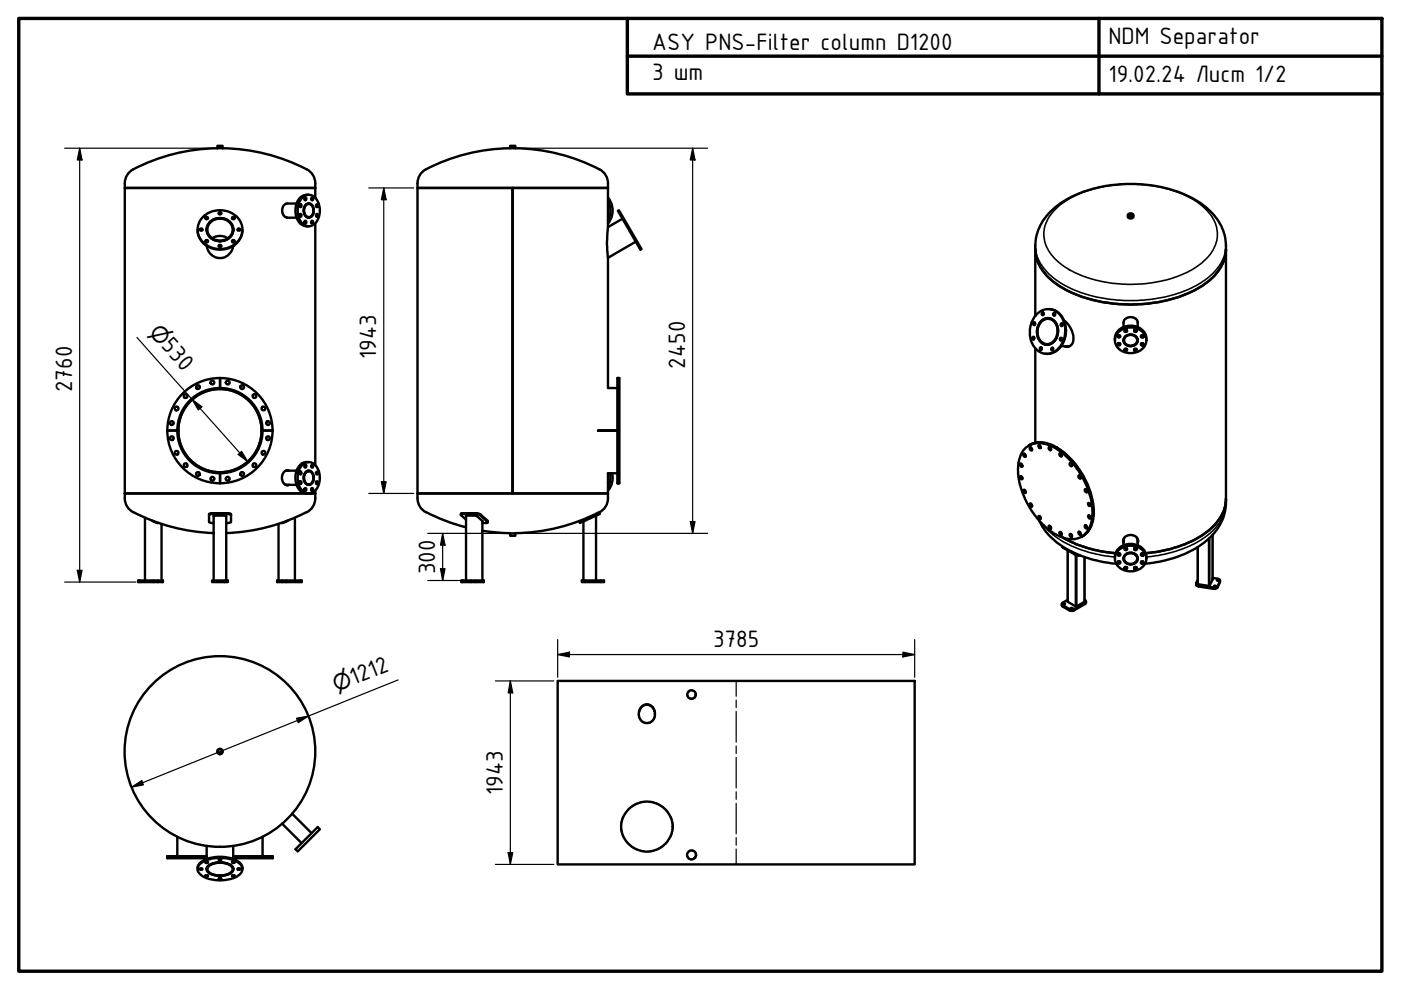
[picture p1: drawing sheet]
<svg xmlns="http://www.w3.org/2000/svg" width="297mm" height="210mm" viewBox="0 0 297 210" stroke-linecap="round" stroke-linejoin="round" font-family="sans-serif">
<defs><g id="words">
<g font-size="5.4">
<text x="138.3" y="10.6">ASY PNS-Filter column D1200</text>
<text x="235" y="9.4">NDM Separator</text>
<text x="138.3" y="16.9">3 шт</text>
<text x="235" y="17.4">19.02.24 Лист 1/2</text>
<text x="34" y="73.5" transform="rotate(48 34 73.5)">530</text>
<text x="79.8" y="76.1" transform="rotate(-90 79.8 76.1)">1943</text>
<text x="15.3" y="83.2" transform="rotate(-90 15.3 83.2)">2760</text>
<text x="145.2" y="78.2" transform="rotate(-90 145.2 78.2)">2450</text>
<text x="92.3" y="121.8" transform="rotate(-90 92.3 121.8)">300</text>
<text x="151.2" y="137.2">3785</text>
<text x="75" y="145.3" transform="rotate(-22 75 145.3)">1212</text>
<text x="106.6" y="168.5" transform="rotate(-90 106.6 168.5)">1943</text>
</g>
<g font-size="4.6">
<text x="31.4" y="70.5" transform="rotate(48 31.4 70.5)">⌀</text>
<text x="71.3" y="146.7" transform="rotate(-22 71.3 146.7)">⌀</text>
</g>
</g></defs>
<!-- layer: Visible (ISO) -->
<g fill="none" stroke="#000" stroke-width=".51">
<path d="M46.1 31.4a39 39 0 0 0-18.4 4.8 3.7 3.7 0 0 0-1.2 3.6h40.3h-40.3v64.8M46.1 30.9h1.1v.5h-1.1zM47.2 31.4a39.3 39.3 0 0 1 18.4 4.8 3.3 3.3 0 0 1 1.2 2.7v3M108.1 31.4a39 39 0 0 0-18.3 4.8 3.7 3.7 0 0 0-1.3 3.6h40.4M108.2 30.9h1.1v.5h-1.1zM108.7 39.8v64.8v-64.8h-20.2v64.8M108.7 39.8v64.8M109.3 31.4a39.3 39.3 0 0 1 18.3 4.8 3.3 3.3 0 0 1 1.3 2.7v9.2M41.9 48.7a4.6 4.6 0 0 0 5.7 4.1 4.3 4.3 0 0 0 3.8-4.1M42.4 48.7l.2-.1 .3 .1M43.1 45.9a5.1 5.1 0 0 1 8.1 1.6 4.3 4.3 0 0 1-4.7 5.3 4.3 4.3 0 0 1-4.5-4.9l.4-1.1zM43.6 51.2l.1-.2 .4 .2"/>
<path d="M43.6 46.3l.2-.2 .3 .2M43.8 52.1a2.83 2.83 0 0 0 2.8 2.6 2.83 2.83 0 0 0 2.8-2.6M43.8 51v.4zM43.8 48.7v.3M43.8 51v.4M43.9 48.5l-.1 .2M44.3 47.3a2.97 2.97 0 0 1 3-1 2.97 2.97 0 0 1 2.2 2.2 2.88 2.88 0 0 1-2 2.5 2.88 2.88 0 0 1-3.1-.8 2.19 2.19 0 0 1-.1-2.9zM44.5 47.3a2.73 2.73 0 0 1 2.9-.9 2.73 2.73 0 0 1 1.9 2.4 2.69 2.69 0 0 1-2.7 2.2 2.69 2.69 0 0 1-2.6-2.4v-.5zM44.6 47a2.91 2.91 0 0 1 4.8 1.5 2.82 2.82 0 0 1-4.5 2.1 2.2 2.2 0 0 1-.3-3.6zM45 50.5a2.93 2.93 0 0 1 3.3 0M46.4 52.2l.1-.2 .4 .2M46.4 45.3l.2-.2 .3 .2"/>
<path d="M49.2 51.2l.2-.2 .3 .2M49.2 46.3l.2-.2 .3 .2M49.4 48.5l.1 .2M49.4 48.7v.3M49.5 51l-.1 .4M50.4 48.7l.2-.1 .3 .1M62.9 43.2h-2.2l-.6 .4-.3 .9 .1 .9 .6 .6 .4 .2h2M64.1 41.9a1.98 1.98 0 0 1 3.3 1 4 4 0 0 1-1.2 4.9 2.35 2.35 0 0 1-3-2.2 4.1 4.1 0 0 1 .9-3.7zM64.9 43.5a.91 .91 0 0 1 1-.2 .91 .91 0 0 1 .5 .9 1.27 1.27 0 0 1-1.2 1.8 1.64 1.64 0 0 1-.3-2.5zM64.9 43.4a1.15 1.15 0 0 1 1.3 .1 1.15 1.15 0 0 1 .3 1.3 1.03 1.03 0 0 1-.6 1.2 1.03 1.03 0 0 1-1.3-.4 1.92 1.92 0 0 1 .3-2.2zM64.9 43.3a1.06 1.06 0 0 1 1.2 .1 1.06 1.06 0 0 1 .4 1.1 1.18 1.18 0 0 1-.3 1.2 1.18 1.18 0 0 1-1.2 .3 1.83 1.83 0 0 1-.1-2.7zM65.4 43.2h.1"/>
<path d="M65.4 46.2h.1M65.4 41.3h-.4a3.1 3.1 0 0 0-2.3 3.8 2.75 2.75 0 0 0 2.7 2.9M66 46.9a.23 .23 0 0 1 .4 .2 .23 .23 0 0 1-.4 .2zM66.8 47.3v51.3M67.1 45.4a.24 .24 0 0 1 .3 .1 .24 .24 0 0 1-.1 .3 .24 .24 0 0 1-.3 0zM67.1 43.3a.28 .28 0 0 1 .3 .3 .28 .28 0 0 1-.3 .3l-.1-.3zM128.9 48.1l-.2 2.9 .2 3.5v27.8h2M128.9 45.4v.5M128.9 43.4v.5M128.9 42.6a4.4 4.4 0 0 1 0 4.1M128.9 41.9a4.3 4.3 0 0 1 0 5.4M131 44.7l.2-.1 4.8 8.2-.2 .1z"/>
<path d="M132 46.4l-3.1 1.7M134.8 51.2l-5.9 3.5M219.5 52.9a10 10 0 0 0 5.7 8.1 31.3 31.3 0 0 0 23.3 2.4 18 18 0 0 0 9.9-6.2l1.1-1.9 .4-2.4M239.1 45.6v.4a.65 .65 0 0 0 1.2 0v-.4M239.2 45.4a.59 .59 0 0 1 1 .3 .59 .59 0 0 1-.5 .2 .59 .59 0 0 1-.5-.4zM239.3 45.4a.5 .5 0 0 1 .5-.1 .5 .5 0 0 1 .4 .4 .47 .47 0 0 1-.6 .2 .47 .47 0 0 1-.3-.5zM219.2 71.4l-.2 .2 .2 .4M219.4 68.4l-.2 .2 .1 .3M219.5 67v-15.1l.1-1.3 .4-1.3a13.4 13.4 0 0 1 8-7.9 29.8 29.8 0 0 1 25.3 .9 12.4 12.4 0 0 1 6.3 7.3l.3 2.3v54.7a11.4 11.4 0 0 1-6.1 9.4 25.2 25.2 0 0 1-11.1 3.5M219.5 73.8v20.1M219.8 66.6a3.4 3.4 0 0 1 3.5-.9 3.4 3.4 0 0 1 2.3 2.7 5.2 5.2 0 0 1-3 6.5 3.7 3.7 0 0 1-4.2-3.6 5.7 5.7 0 0 1 1.4-4.7zM220.8 68.1a2.07 2.07 0 0 1 2.2-.5 2.07 2.07 0 0 1 1.3 1.9 2.83 2.83 0 0 1-2.5 3.6 2.85 2.85 0 0 1-1.5-4.5z"/>
<path d="M220.8 73.7l-.2 .2 .1 .3M220.8 68a2.04 2.04 0 0 1 2.1-.4 2.04 2.04 0 0 1 1.3 1.8 2.81 2.81 0 0 1-2.4 3.7 2.67 2.67 0 0 1-1.8-3.6zM220.8 68.2a1.95 1.95 0 0 1 2.2-.4 1.95 1.95 0 0 1 1.2 1.8 2.66 2.66 0 0 1-2.3 3.4 2.75 2.75 0 0 1-1.4-4.4zM221.2 66.3l-.2 .2 .1 .3M221.7 73.1h.2M221.8 73.1h.3M222.2 67.5h.2M222.3 67.5h.3M222.5 65.5a4.2 4.2 0 0 1 3.5 4.6 4.7 4.7 0 0 1-3.6 4.9h-.7M223.2 73.8l-.1 .1v.4M223.6 66.4a.26 .26 0 0 0-.4 .1 .26 .26 0 0 0 .2 .3 .26 .26 0 0 0 .3-.2l-.1-.2h-.1l-.1 .3 .2 .2M225 73.4l1.6 .1"/>
<path d="M225 71.6l-.1 .2 .1 .4M225.2 68.6l-.2 .1 .2 .4M225.6 68l.6 .5 .8 1.1 .5 1.4 .1 .5a1.47 1.47 0 0 1-.3 1.5 1.47 1.47 0 0 1-1.5 .4M225.9 73.4l.3 .1M236.4 72.2a3.1 3.1 0 0 1 3.9-3.1 2.9 2.9 0 0 1 2.7 3.1M237.1 72.8h.3M237.1 71.1h.3M237.3 70.3a3.6 3.6 0 0 1 5.7 1.3 3 3 0 0 1-3.7 3.3 2.71 2.71 0 0 1-2.5-4.1zM238.2 69.4v-1.1l.2-.5 .4-.3 .6-.3 1 .1 .6 .5 .2 .5v1.1M238.2 72.1v.1M238.5 74h.4M238.5 69.9h.4"/>
<path d="M238.5 71.4a1.48 1.48 0 0 1 1.8-.4 1.48 1.48 0 0 1 .8 1.6 1.55 1.55 0 0 1-1.6 .8 1.55 1.55 0 0 1-1.3-1.4zM238.5 71.3a1.57 1.57 0 0 1 1.7-.3 1.57 1.57 0 0 1 1 1.3 1.53 1.53 0 0 1-1.6 1.1 1.53 1.53 0 0 1-1.4-1.4zM238.7 71.3a1.37 1.37 0 0 1 1.6-.2 1.37 1.37 0 0 1 .7 1.3 1.41 1.41 0 0 1-1.5 .9 1.41 1.41 0 0 1-1.2-1.3zM240.5 74h.4M240.5 69.9h.4M241.2 72.1v.1M242 72.8h.4M242 71.1h.4M35.5 91.3h2.3M37.6 91.3h.2M37.8 91.3a8.8 8.8 0 0 0 8.8 8.8M46.6 82.5a8.8 8.8 0 0 0-8.8 8.8"/>
<path d="M46.6 80.2a11.2 11.2 0 0 0-11.1 11.1 11.2 11.2 0 0 0 11.1 11.2M46.6 82.5a8.8 8.8 0 0 1 8.9 8.8 8.8 8.8 0 0 1-8.9 8.8M46.6 80.2a11.2 11.2 0 0 1 11.2 11.1 11.2 11.2 0 0 1-11.2 11.2M46.7 80.2v2.3M55.5 91.3h2.3M60.9 99.7l.2 .1M61.3 99.8a1.48 1.48 0 0 0-1.4 .7 1.48 1.48 0 0 0 0 1.6l.3 .4a.91 .91 0 0 0 1.1 .3M62.9 99.8h-2.4M64.2 98.5a2.04 2.04 0 0 1 3.3 1.2 3.7 3.7 0 0 1-1.6 4.9 2.49 2.49 0 0 1-2.7-2.7 3.9 3.9 0 0 1 1-3.4zM64.9 100a1.13 1.13 0 0 1 1.3 .1 1.13 1.13 0 0 1 .3 1.2 1.09 1.09 0 0 1-.4 1.2 1.09 1.09 0 0 1-1.2 0 1.9 1.9 0 0 1 0-2.5zM65.4 99.8h.1M65.4 98h-.4a2.96 2.96 0 0 0-2.4 3.3 3.1 3.1 0 0 0 2.3 3.3h.1"/>
<path d="M66 98.6a.25 .25 0 0 1 .4 .3 .24 .24 0 0 1-.4 .1zM126.8 91.3h4.3v-11.1h-.2v11.1M126.9 91.3h4h-4.1M130.9 91.3h.2v11.2h-.2zM130.9 80.2h.2M131.1 80.2h.2v22.3h-.2zM216.3 98.3a.35 .35 0 0 1 .4 .2 .35 .35 0 0 1-.1 .4l-.3-.2zM216.4 98.3l.1 .4 .2 .2M216.5 98.4l.3 .4M217 96.2a.36 .36 0 0 1 .4 .2 .36 .36 0 0 1-.1 .5l-.3-.3zM217.1 96.2v.3l.4 .3M217.3 96.2l.2 .5"/>
<path d="M217.5 94.9a5.3 5.3 0 0 1 6.1 0 17 17 0 0 1 8 15 4.5 4.5 0 0 1-4.6 4.4 10.8 10.8 0 0 1-7.3-4.7 16.2 16.2 0 0 1-3.8-11.5l.6-1.8zM218.3 94.4a6.2 6.2 0 0 1 6.4 1.1 17.6 17.6 0 0 1 7.1 13.6 5.4 5.4 0 0 1-2.4 4.6M218.3 94.4a5.6 5.6 0 0 1 5.6 .5M218.3 94.4a5.5 5.5 0 0 1 5.7 .4M218.3 94.4l-.2 .1M218.4 94.8a.38 .38 0 0 1 .4 .3 .38 .38 0 0 1-.1 .4l-.3-.2zM218.5 94.8v.4l.3 .2M218.6 94.9l.2 .4M220.3 94.4a.3 .3 0 0 0-.1 .4 .3 .3 0 0 0 .5 0l-.4-.4 .1 .4 .2 .1M220.4 94.4l.3 .4M222.4 94.8a.36 .36 0 0 1 .4 .2 .36 .36 0 0 1-.1 .5l-.3-.3zM222.5 94.8v.4l.3 .2"/>
<path d="M222.6 94.8l.2 .5M223.9 94.9a17.5 17.5 0 0 1 7.9 13.7M224 94.8a17.3 17.3 0 0 1 7.9 13.7M224 94.8l-.1 .1M224.6 96.2a.33 .33 0 0 1 .5 .1 .33 .33 0 0 1-.2 .5l-.2-.2zM224.8 96.1l.1 .5 .2 .1M224.9 96.2l.2 .4M226.8 98.2a.36 .36 0 0 1 .4 .2 .36 .36 0 0 1-.1 .5l-.3-.3zM226.9 98.2l.1 .3 .3 .3M227.1 98.2l.2 .5M26.5 104.6a3.7 3.7 0 0 0 1.8 4M26.5 104.6h40.3"/>
<path d="M28.2 108.6a40 40 0 0 0 17.1 4.4M30.7 109.8v13.3M32.2 110.4l1.3 .5M33.5 110.9h.1M34.2 111.1v12M44.3 109.2l.5-.2h3.7l.5 .2M45.3 110.9h-.6l-.4-.2v-1.7l.1-.1h4.5l.1 .1v1.6l-.3 .2-.7 .1M46.7 100.1v2.4M59.1 111.1v12M60.5 102.8h2.4M61.1 110.4l-.9 .4-.5 .1M61.1 102.8l-.2 .1"/>
<path d="M62.5 109.8v13.3M63.5 100.1a.24 .24 0 0 1 .4 0 .24 .24 0 0 1 0 .3 .24 .24 0 0 1-.4 .1zM64.9 100.1a1 1 0 0 1 1.1-.1 1 1 0 0 1 .5 1 1.31 1.31 0 0 1-1.3 1.8 1.84 1.84 0 0 1-.3-2.7zM64.9 100.1a.97 .97 0 0 1 1.1 0 .97 .97 0 0 1 .4 1 1.08 1.08 0 0 1-.3 1.2 1.08 1.08 0 0 1-1.2 .2 1.79 1.79 0 0 1 0-2.4zM65 108.6a40 40 0 0 1-17 4.4M65.4 102.8h.1M66.8 104a4.8 4.8 0 0 1-.8 3.9l-1 .7M67.1 100.1a.24 .24 0 0 1 .3 .1 .24 .24 0 0 1-.2 .3 .24 .24 0 0 1-.2-.4zM88.5 104.6a3.7 3.7 0 0 0 1.8 4M88.5 104.6h40.4M90.3 108.6a40 40 0 0 0 8.5 3.2M97.7 109.1l.2-.3 3.7 .1 1.8 1.6v.3"/>
<path d="M98.8 110.2l-1.1-1v-.2h3.6l.5 .2 1.6 1.6-.1 .1h-1M102.3 112.5l2.9 .4 2.9 .1M108.2 113.1h1.1v.5h-1.1zM122.9 110.7l4.2-1.9 .1 .2-4.3 1.9zM123.7 110.5v12.6M126.4 109.3v13.8M127.1 108.6a40 40 0 0 1-17.9 4.4M128.9 102.1v.5M129 100.3l-.1 .2M129.3 100.3a4.6 4.6 0 0 1-.4 3M129.8 100.3a4.2 4.2 0 0 1-.9 3.7M130.9 100.3h-2v5.4a3.3 3.3 0 0 1-1.8 2.9"/>
<path d="M130.9 102.5h.2M216.3 101a.36 .36 0 0 1 .4 .2 .36 .36 0 0 1-.1 .4l-.3-.3zM216.4 100.9l.1 .4 .2 .2M216.5 101l.3 .4M217 103.9a.36 .36 0 0 1 .4 .2 .36 .36 0 0 1-.1 .4l-.3-.2zM217.1 103.9l.1 .3 .3 .3M217.3 103.9l.2 .4M218.4 106.8a.38 .38 0 0 1 .4 .2 .38 .38 0 0 1-.1 .5l-.4-.4zM218.5 106.8v.4l.3 .2M218.6 106.8l.2 .4M220.2 109.4a.34 .34 0 0 1 .4 .2 .34 .34 0 0 1-.2 .4l-.2-.3zM220.3 109.4v.3l.3 .3"/>
<path d="M220.3 110.4a15.4 15.4 0 0 0 9.6 7.7l3.5 1 3.3 .4M220.4 109.4l.3 .5M222.4 111.5a.36 .36 0 0 1 .4 .2 .36 .36 0 0 1-.1 .4l-.3-.2zM222.5 111.5v.4l.3 .2M222.6 111.5l.2 .4M224.6 112.9a.31 .31 0 0 1 .5 .1 .31 .31 0 0 1-.2 .4zM224.8 112.8v.4l.3 .2M224.9 112.8l.2 .5M225.3 115.9l.1 .2 2.5 1.5 1.2 .2M225.3 114a27.5 27.5 0 0 0 11.2 3.3M226.4 116.7v10.9l1.6 .9h.3l1.7-.9v-9.5M226.8 113.3a.36 .36 0 0 1 .4 .2 .36 .36 0 0 1-.1 .4l-.3-.3z"/>
<path d="M226.9 113.2v.3l.4 .3M227 116.9l1.6 .7M227.1 113.3l.2 .4M228.7 100.9a.36 .36 0 0 1 .4 .2 .36 .36 0 0 1-.1 .4l-.3-.3zM228.7 112.7a.38 .38 0 0 1 .4 .3 .38 .38 0 0 1-.1 .4l-.3-.3zM228.8 100.8l.1 .4 .3 .2M228.8 112.7l.1 .4 .3 .2M228.9 100.9l.3 .4M228.9 112.8l.3 .4M229.4 113.7l-.1 .1M230 103.7a.36 .36 0 0 1 .4 .2 .36 .36 0 0 1-.1 .5l-.3-.2zM230.1 103.7l.1 .4 .3 .2"/>
<path d="M230.1 111.4l.1 .4 .3 .2a.32 .32 0 0 1-.4-.2 .32 .32 0 0 1 .1-.4l.3 .2v.4M230.3 103.8l.2 .4M230.3 111.4l.2 .5M230.7 106.7a.32 .32 0 0 1 .4 .2 .32 .32 0 0 1-.1 .4l-.2-.2zM230.8 109.3a.37 .37 0 0 1 .4 .2 .37 .37 0 0 1-.2 .5l-.3-.4zM230.8 106.7v.2l.4 .3M230.8 109.3l.1 .3 .3 .3M231 106.7l.2 .4M231 109.3l.2 .4M231.8 108.6a5.6 5.6 0 0 1-2.4 5.1M231.9 108.5a5.4 5.4 0 0 1-2.5 5.2M231.9 108.5l-.1 .1"/>
<path d="M236.4 118.4a3.1 3.1 0 0 1 4.1-3 2.83 2.83 0 0 1 2.5 3M237.1 119.1h.3M237.1 117.4h.3M237.2 117.4h.2M237.3 116.6a3.6 3.6 0 0 1 5.7 1.3 3 3 0 0 1-3.7 3.2 2.85 2.85 0 0 1-2.8-3.4zM238.1 114.7l.1 .3M238.2 115.1a1.46 1.46 0 0 1 .6-1.5 1.46 1.46 0 0 1 1.7 0l.4 .2a1.25 1.25 0 0 1 .3 1.3M238.2 118.3v.1M238.4 117.8a1.58 1.58 0 0 1 1.6-.6 1.58 1.58 0 0 1 1.2 1.3 1.53 1.53 0 0 1-1.6 1.2 1.53 1.53 0 0 1-1.4-1.4zM238.4 114l-.2 .5v1.1M238.5 116.2v.1a.25 .25 0 0 1 .4 0 .25 .25 0 0 1 0 .3 .25 .25 0 0 1-.4 0 .26 .26 0 0 1 0-.4 .26 .26 0 0 1 .4 0M238.5 117.6a1.57 1.57 0 0 1 1.7-.3 1.57 1.57 0 0 1 1 1.2 1.53 1.53 0 0 1-1.6 1.2 1.53 1.53 0 0 1-1.4-1.4z"/>
<path d="M238.7 117.6a1.34 1.34 0 0 1 1.6-.3 1.34 1.34 0 0 1 .7 1.5 1.39 1.39 0 0 1-1.6 .8 1.39 1.39 0 0 1-1-1.5zM240.5 116.2h.4M241 114l.2 .5v1.1M241.2 118.3v.1M241.3 114.7l-.1 .3M242 119.1h.4M242 117.4h.4M242.1 117.4h.2M257.1 113.4v9.5l-.6 1.2-.2 .1-2.4-.4v-7.8M259.9 105.8a9.9 9.9 0 0 1-5.3 7.9 27.9 27.9 0 0 1-11.7 3.6M29.3 123.1h5.2v.3h-5.2zM45 123.1h3.3v.3h-3.3z"/>
<path d="M45.3 123.1v-13.7l.2-.1 2.5 .1v13.7M58.8 123.1h5.2v.3h-5.2zM97.8 123.1h4.8v.3h-4.8zM98.8 123.1v-13.8l2.2 .1 1.3 1.1v12.6M123.4 123.1h4.7v.3h-4.7zM225.4 127.9a.18 .18 0 0 1 .3 0 .18 .18 0 0 1 0 .2 .18 .18 0 0 1-.2 .1l-.2-.1zM226.4 127.2l-1.2 .7-.1 .2 1.9 1.2 .5-.1 2.6-1.5 .2-.2-.3-.3M230.3 127.5l-.2 .5-2.6 1.5h-.7l-1.5-.9-.1-.1-.1-.4M238.5 120.2h.4M240.5 120.2h.4M257.1 122.5l1.1 .2 .5 .3-.6 1.3-.2 .2-.6 .1-3.4-.6-.3-.2v-.2l.3-.6M258.1 122.9a.18 .18 0 0 1 .3 0 .18 .18 0 0 1-.1 .3 .18 .18 0 0 1-.2-.1z"/>
<path d="M258.7 123.1v.4l-.6 1.1-.5 .3-3.7-.6-.2-.2-.1-.4M118.2 144.4h75.7v38.9h-75.7zM135.5 150.9l.4-.9 .5-.4 .5-.2 .8 .1 .4 .2 .5 .7 .2 .5M136 149.9l.1-.1a1.69 1.69 0 0 1 1.9-.2 1.69 1.69 0 0 1 .9 1.8l-.1 .4a1.73 1.73 0 0 1-2.2 1.4 1.73 1.73 0 0 1-1.1-2.4zM37.6 177.4v4.1M43.8 179.3v2.8M49.4 179.3v2.8M55.7 177.4v4.1M59.8 174.6l4.1 4.1M61.9 172.5l4.1 4.1M67.4 175.4l.4 .4-4.7 4.7-.4-.4zM133.2 171.7l1.4-1.1 1.4-.5 1-.2 1.3 .2 1 .3 1.4 .9 1.3 1.6 .6 1.7-.1 1.9-1 1.9-1.6 1.4-2 .7-1.9-.1-1.1-.3-1.2-.8-.9-.9-.6-.8-.5-1.9v-1.2l.4-1.2z"/>
<path d="M35.5 181.5v.5h8.3M35.5 181.5v.3h8.3M35.5 181.5h8.3M41.9 184.2a2.58 2.58 0 0 1 2.4-2.2 7.7 7.7 0 0 1 6.6 1l.4 .5 .1 .7M42.4 183.2a7.6 7.6 0 0 1 8.5 0 1.57 1.57 0 0 1-.6 2.6 8 8 0 0 1-7.8-.4 1.45 1.45 0 0 1-.1-2.2zM42.4 184.2h.5a.26 .26 0 0 1-.2 .2 .26 .26 0 0 1-.3-.2zM42.5 184.2h.3M43.6 185.6h.5a.26 .26 0 0 1-.3 .2 .26 .26 0 0 1-.2-.2zM43.6 182.8h.5a.29 .29 0 0 1-.3 .2 .29 .29 0 0 1-.2-.2zM43.6 185.6h.4M43.6 182.7h.4M43.8 182.7v.1"/>
<path d="M43.8 184.1v.1M44 183.8a4.3 4.3 0 0 1 5.3 0 1.1 1.1 0 0 1-.9 1.5 4 4 0 0 1-4.5-.7l-.1-.4zM44.4 183.5a4.1 4.1 0 0 1 4.8 .4 1.13 1.13 0 0 1-1.2 1.5 3.7 3.7 0 0 1-4-.9v-.5zM46.4 186.2l.2-.1 .3 .1a.29 .29 0 0 1-.3 .2 .29 .29 0 0 1-.2-.2zM46.4 182.2h.5a.25 .25 0 0 1-.3 .2 .25 .25 0 0 1-.2-.2zM46.5 186.2h.3M46.5 182.2h.3M49.2 182.8l.2-.1a.2 .2 0 0 1 .3 .1 .2 .2 0 0 1 0 .2 .2 .2 0 0 1-.3 0zM49.3 185.6h.1a.19 .19 0 0 1 .3-.1 .19 .19 0 0 1 0 .3 .19 .19 0 0 1-.3 0l-.2-.1zM49.3 185.6h.4M49.3 182.7h.4M49.4 181.5h8.4v.3h-8.4h8.4"/>
<path d="M49.4 182.7v.1M49.4 184.1v.1M49.5 184.2h-.1M50.4 184.2h.4a.22 .22 0 0 1-.2 .2 .22 .22 0 0 1-.2-.2zM50.5 184.2h.3M57.8 181.5v.5h-8.4"/>
<circle cx="42.6" cy="48.7" r=".26"/>
<circle cx="43.8" cy="51.1" r=".29"/>
<circle cx="43.8" cy="46.2" r=".28"/>
<circle cx="46.6" cy="52.1" r=".26"/>
<circle cx="46.6" cy="45.2" r=".27"/>
<circle cx="49.4" cy="46.2" r=".26"/>
<circle cx="49.5" cy="51.1" r=".25"/>
<circle cx="50.7" cy="48.7" r=".26"/>
<circle cx="63.7" cy="45.7" r=".26"/>
<circle cx="63.7" cy="43.6" r=".27"/>
<circle cx="64.8" cy="42.2" r=".27"/>
<circle cx="64.8" cy="47.1" r=".26"/>
<circle cx="66.1" cy="42.2" r=".26"/>
<circle cx="219.1" cy="71.7" r=".26"/>
<circle cx="219.3" cy="68.7" r=".27"/>
<circle cx="220.6" cy="73.9" r=".25"/>
<circle cx="221.1" cy="66.5" r=".27"/>
<circle cx="223.1" cy="74" r=".26"/>
<circle cx="224.9" cy="71.9" r=".26"/>
<circle cx="225.1" cy="68.9" r=".26"/>
<circle cx="237.2" cy="71.4" r=".26"/>
<circle cx="237.3" cy="73" r=".27"/>
<circle cx="238.7" cy="74.2" r=".28"/>
<circle cx="238.7" cy="70.1" r=".26"/>
<circle cx="240.7" cy="74.2" r=".27"/>
<circle cx="240.8" cy="70.2" r=".28"/>
<circle cx="242.2" cy="71.4" r=".28"/>
<circle cx="242.2" cy="73" r=".28"/>
<circle cx="36.4" cy="92.9" r=".4"/>
<circle cx="36.4" cy="89.7" r=".4"/>
<circle cx="37.4" cy="96" r=".4"/>
<circle cx="37.4" cy="86.6" r=".4"/>
<circle cx="39.3" cy="98.6" r=".4"/>
<circle cx="39.3" cy="84" r=".4"/>
<circle cx="42" cy="82.1" r=".4"/>
<circle cx="45" cy="81.1" r=".4"/>
<circle cx="46.6" cy="91.3" r="8.8"/>
<circle cx="46.6" cy="91.3" r="9"/>
<circle cx="48.3" cy="81.1" r=".4"/>
<circle cx="51.3" cy="82.1" r=".4"/>
<circle cx="54" cy="84" r=".4"/>
<circle cx="54" cy="98.6" r=".4"/>
<circle cx="55.9" cy="86.6" r=".4"/>
<circle cx="55.9" cy="96" r=".4"/>
<circle cx="56.8" cy="89.7" r=".4"/>
<circle cx="56.8" cy="92.9" r=".4"/>
<circle cx="64.8" cy="98.8" r=".27"/>
<circle cx="42" cy="100.5" r=".4"/>
<circle cx="45" cy="101.5" r=".4"/>
<circle cx="48.3" cy="101.5" r=".4"/>
<circle cx="51.3" cy="100.5" r=".4"/>
<circle cx="63.7" cy="102.4" r=".26"/>
<circle cx="64.8" cy="103.8" r=".26"/>
<circle cx="66.1" cy="103.7" r=".26"/>
<circle cx="67.2" cy="102.4" r=".27"/>
<circle cx="237.2" cy="117.6" r=".26"/>
<circle cx="237.3" cy="119.2" r=".27"/>
<circle cx="240.8" cy="116.4" r=".28"/>
<circle cx="242.2" cy="117.6" r=".27"/>
<circle cx="242.2" cy="119.2" r=".28"/>
<circle cx="227.2" cy="129" r=".18"/>
<circle cx="238.7" cy="120.5" r=".28"/>
<circle cx="240.7" cy="120.5" r=".27"/>
<circle cx="257.6" cy="124.3" r=".19"/>
<circle cx="46.6" cy="159.3" r=".49"/>
<circle cx="46.6" cy="159.3" r=".57"/>
<circle cx="46.6" cy="159.3" r="20.2"/>
<circle cx="146.6" cy="147.2" r=".89"/>
<circle cx="146.6" cy="181.3" r=".94"/>
</g>
<!-- layer: Visible Narrow (ISO) -->
<g fill="none" stroke="#000" stroke-width=".34">
<path d="M219.5 52.1a10 10 0 0 0 5.3 7.9 31 31 0 0 0 20.3 3.3 21 21 0 0 0 12.7-6.1 8 8 0 0 0 2.1-5.1M223.4 44.8a19.6 19.6 0 0 1 12-5.5 27 27 0 0 1 18.6 3.7 8.2 8.2 0 0 1 4.1 7.4 9 9 0 0 1-4.2 6 26.6 26.6 0 0 1-17.3 3.7 21 21 0 0 1-13.1-5.4 6.9 6.9 0 0 1-.1-9.9zM221.3 111.4a20 20 0 0 0 11.6 6.2l3.5 .5M225.6 116l-.1 .2M226.4 116.7v10.9M227.9 117.4l-.1 .1M228 117.7v10.8M228.3 117.7v10.8M228.8 117.7l-.1 .1M229.9 118.1v9.5M254 115.9v8M256.2 114.2v10"/>
<path d="M256.5 114v10.1M257.1 113.4v9.5M259.9 106.6a10 10 0 0 1-5.3 7.9 27.5 27.5 0 0 1-11.6 3.6M225.3 128.3v.3M226.7 129.1v.3M227.7 129.1v.3M230 127.8v.3M254.1 124.1v.2M257.3 124.6v.3M258.1 124.3v.3M258.7 123.2v.3"/>
</g>
<!-- layer: Visible (ISO) -->
<g fill="#000">
<circle cx="43.8" cy="52.1" r=".25"/>
<circle cx="49.4" cy="52.1" r=".25"/>
</g>
<!-- layer: Hidden (ISO) -->
<g fill="none" stroke="#000" stroke-width=".34">
<path d="M135.5 150.9v.1a2.15 2.15 0 0 0 .8 2.1M135.5 150.8v.1M138.8 150.9l.1 .2M138.8 150.8v.1M138.9 151.3v.3a1.87 1.87 0 0 1-1.4 1.7M145.7 147.2v.1a.93 .93 0 0 0 1.4 .8M146.6 146.4a.93 .93 0 0 1 .8 1.3M132.2 173.1l-.5 1.7v1.5l.5 1.1M132.8 178.4l.5 .6 1.1 .8 1.6 .6 .6 .1M136.6 170l-1.6 .4-.8 .4-1.4 1.3M137.7 170l2 .6 1 .7 .9 .8M141.6 178.4l-1.6 1.4-1.4 .6-.9 .1"/>
<path d="M142.2 173.1l.5 1.8-.1 1.1-.4 1.4M145.7 181.2a.95 .95 0 0 0 1.4 .9M146.6 180.3a.95 .95 0 0 1 .8 1.5"/>
</g>
<!-- layer: Bend Centerline (ISO) -->
<path d="M156.1 144.4v3.2M156.1 148.4v1.6M156.1 150.8v6.6M156.1 158.2v1.6M156.1 160.6v6.5M156.1 167.9v1.6M156.1 170.3v6.5M156.1 177.6v1.6M156.1 180v3.3" fill="none" stroke="#000" stroke-width=".25"/>
<!-- layer: Border (ISO) -->
<path d="M4 3.9h289v202h-289zM133 3.9v16h160M133 11.9h160M233 3.9v16" fill="none" stroke="#000" stroke-width=".72"/>
<!-- layer: Dimension (ISO) -->
<g fill="none" stroke="#000" stroke-width=".25">
<path d="M13.7 31.4h31.6M16.9 31.4l.5 2.5h-1zM16.9 31.4v92M78.2 39.8h9.5M81.4 39.8l.5 2.5h-1zM81.4 39.8v64.8M110.1 31.4h39.9M146.9 31.4l.5 2.5h-1.1zM146.9 31.4v81.7M29 71.6l23.5 26.3M40.8 84.7l2 1.5-.8 .7zM50.5 96.4l.7-.7 1.3 2.2z"/>
<path d="M78.2 104.6h9.5M80.9 102.1h1l-.5 2.5zM90.7 113.1h16.7M93.9 113.1l.5 2.5h-1zM93.9 113.1v10M110.1 113.1h39.9M146.3 110.6h1.1l-.5 2.5zM13.7 123.4h15.1M16.4 120.9h1l-.5 2.5zM90.7 123.1h9.3M93.4 120.6h1l-.5 2.5zM118.2 138.8l2.5-.5v1z"/>
<path d="M118.2 138.8h75.7M118.2 135.6v8M191.4 138.3l2.5 .5-2.5 .5zM193.9 135.6v8M62.9 152.3l2.5-.5-2.2 1.4zM84.4 144.2l-56.5 22.7M105 144.4h12.4M108.2 144.4l.5 2.5h-1zM108.2 144.4v38.9M27.9 166.9l2.2-1.4 .3 .9zM105 183.3h12.4M107.7 180.8h1l-.5 2.5z"/>
</g>
<g fill="#000">
<path d="M16.9 31.4l.5 2.5h-1zM146.9 31.4l.5 2.5h-1.1zM81.4 39.8l.5 2.5h-1zM40.8 84.7l2 1.5-.8 .7zM50.5 96.4l.7-.7 1.3 2.2zM80.9 102.1h1l-.5 2.5zM93.9 113.1l.5 2.5h-1zM146.3 110.6h1.1l-.5 2.5zM16.4 120.9h1l-.5 2.5zM93.4 120.6h1l-.5 2.5zM118.2 138.8l2.5-.5v1zM191.4 138.3l2.5 .5-2.5 .5z"/>
<path d="M62.9 152.3l2.5-.5-2.2 1.4zM108.2 144.4l.5 2.5h-1zM27.9 166.9l2.2-1.4 .3 .9zM107.7 180.8h1l-.5 2.5z"/>
</g>
<use href="#words"/>
</svg>
